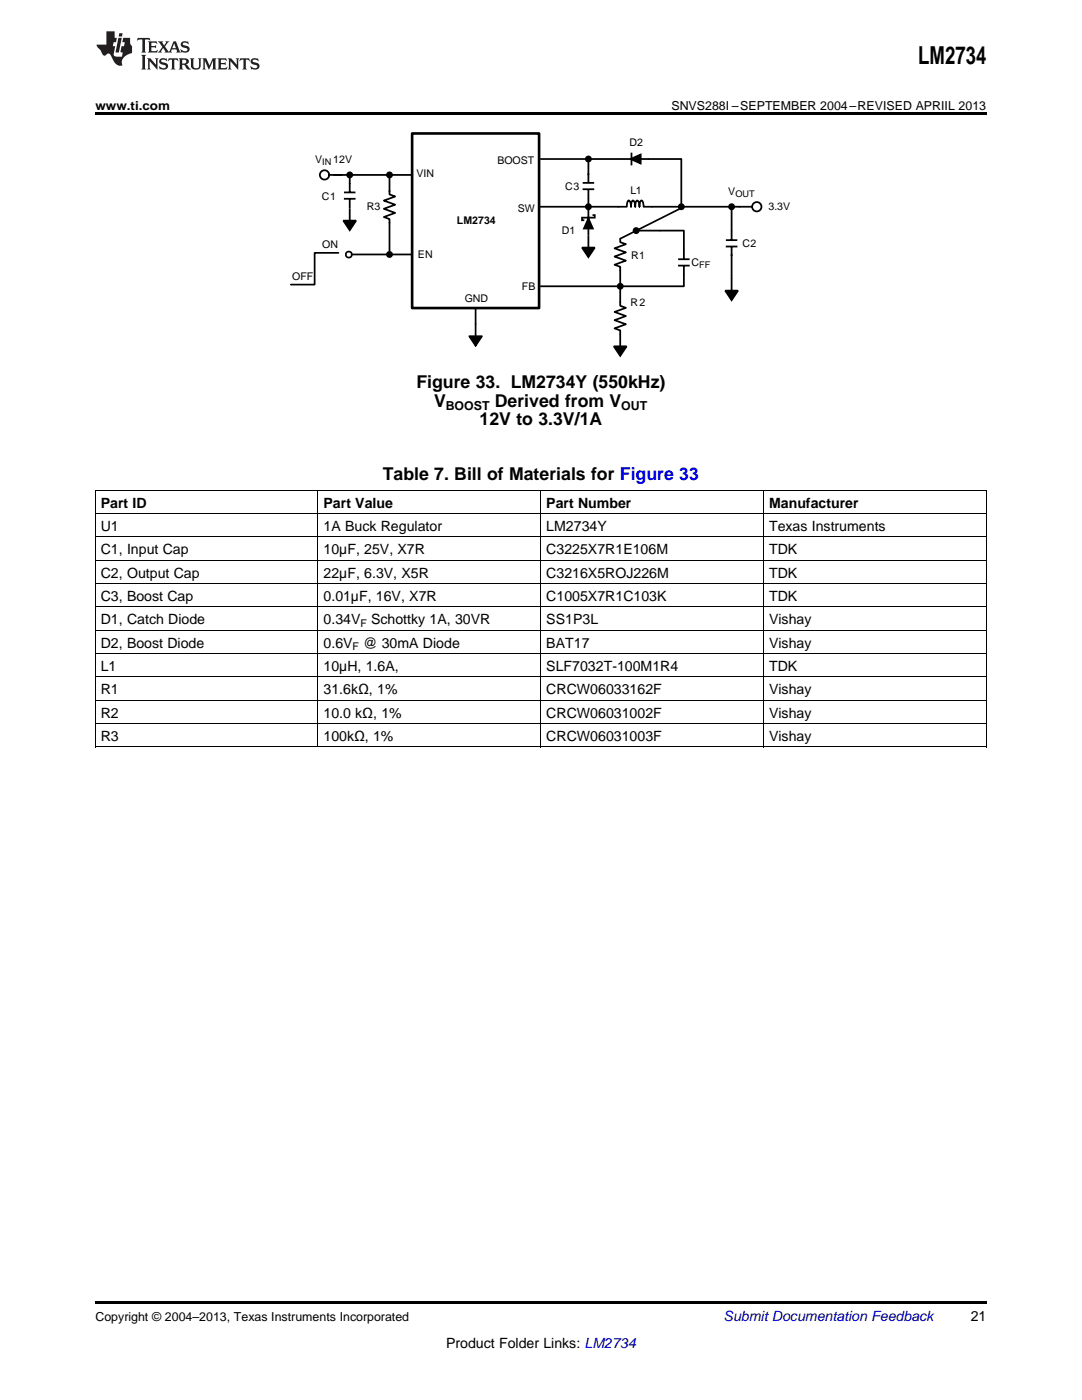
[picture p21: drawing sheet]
<svg xmlns="http://www.w3.org/2000/svg" width="216mm" height="279mm" viewBox="0 0 216 279" stroke-linecap="round" stroke-linejoin="round" font-family="sans-serif">
<defs><g id="words">
<text font-size="4.9" x="183.2" y="12.8">LM2734</text>
<g font-size="3.5">
<text x="83.1" y="77.4">Figure 33. LM2734Y (550kHz)</text>
<text x="86.6" y="81.1">V</text>
<text x="98.7" y="81.1">Derived from V</text>
<text x="95.7" y="84.8">12V to 3.3V/1A</text>
<text x="76.4" y="95.8">Table 7. Bill of Materials for Figure 33</text>
</g>
<g font-size="2.8">
<text x="20.1" y="101.3">Part ID</text>
<text x="64.6" y="101.3">Part Value</text>
<text x="109" y="101.3">Part Number</text>
<text x="153.5" y="101.3">Manufacturer</text>
<text x="20.1" y="105.9">U1</text>
<text x="64.6" y="105.9">1A Buck Regulator</text>
<text x="109" y="105.9">LM2734Y</text>
<text x="153.5" y="105.9">Texas Instruments</text>
<text x="20.1" y="110.6">C1, Input Cap</text>
<text x="64.6" y="110.6">10µF, 25V, X7R</text>
<text x="109" y="110.6">C3225X7R1E106M</text>
<text x="153.5" y="110.6">TDK</text>
<text x="20.1" y="115.3">C2, Output Cap</text>
<text x="20.1" y="119.9">C3, Boost Cap</text>
<text x="64.6" y="115.3">22µF, 6.3V, X5R</text>
<text x="64.6" y="119.9">0.01µF, 16V, X7R</text>
<text x="109" y="115.3">C3216X5ROJ226M</text>
<text x="109" y="119.9">C1005X7R1C103K</text>
<text x="153.5" y="115.3">TDK</text>
<text x="153.5" y="119.9">TDK</text>
<text x="20.1" y="124.6">D1, Catch Diode</text>
<text x="64.6" y="124.6">0.34V</text>
<text x="74" y="124.6">Schottky 1A, 30VR</text>
<text x="109" y="124.6">SS1P3L</text>
<text x="153.5" y="124.6">Vishay</text>
<text x="20.1" y="129.2">D2, Boost Diode</text>
<text x="64.6" y="129.2">0.6V</text>
<text x="72.5" y="129.2">@ 30mA Diode</text>
<text x="109" y="129.2">BAT17</text>
<text x="153.5" y="129.2">Vishay</text>
<text x="20.1" y="133.9">L1</text>
<text x="64.6" y="133.9">10µH, 1.6A,</text>
<text x="109" y="133.9">SLF7032T-100M1R4</text>
<text x="153.5" y="133.9">TDK</text>
<text x="20.1" y="138.5">R1</text>
<text x="20.1" y="143.2">R2</text>
<text x="64.6" y="138.5">31.6kΩ, 1%</text>
<text x="64.6" y="143.2">10.0 kΩ, 1%</text>
<text x="109" y="138.5">CRCW06033162F</text>
<text x="109" y="143.2">CRCW06031002F</text>
<text x="153.5" y="138.5">Vishay</text>
<text x="153.5" y="143.2">Vishay</text>
<text x="20.1" y="147.8">R3</text>
<text x="64.6" y="147.8">100kΩ, 1%</text>
<text x="109" y="147.8">CRCW06031003F</text>
<text x="153.5" y="147.8">Vishay</text>
<text x="193.7" y="263.6">21</text>
<text x="89" y="269">Product Folder Links: LM2734</text>
</g>
<text font-size="2.8" fill="#0000c8" x="144.4" y="263.6">Submit Documentation Feedback</text>
<g font-size="2.5">
<text x="19" y="21.9">www.ti.com</text>
<text x="134" y="21.9">SNVS288I –SEPTEMBER 2004–REVISED APRIIL 2013</text>
<text x="88.9" y="81.8">BOOST</text>
<text x="124" y="81.8">OUT</text>
<text x="19" y="263.6">Copyright © 2004–2013, Texas Instruments Incorporated</text>
</g>
<g font-size="2.1">
<text x="125.6" y="29.2">D2</text>
<text x="62.9" y="32.6">V</text>
<text x="66.5" y="32.6">12V</text>
<text x="83.1" y="35.2">VIN</text>
<text x="99.2" y="32.7">BOOST</text>
<text x="64.2" y="40">C1</text>
<text x="73.2" y="41.9">R3</text>
<text x="112.8" y="37.8">C3</text>
<text x="125.8" y="38.7">L1</text>
<text x="145.3" y="38.9">V</text>
<text x="153.3" y="41.9">3.3V</text>
<text x="91.2" y="44.7">LM2734</text>
<text x="103.3" y="42.3">SW</text>
<text x="112.1" y="46.7">D1</text>
<text x="64.3" y="49.5">ON</text>
<text x="83.4" y="51.6">EN</text>
<text x="125.9" y="51.6">R1</text>
<text x="138" y="53.1">C</text>
<text x="148.1" y="49.3">C2</text>
<text x="58.3" y="56">OFF</text>
<text x="104.1" y="57.9">FB</text>
<text x="92.7" y="60.3">GND</text>
<text x="125.8" y="61.1">R2</text>
<text x="71.9" y="125.1">F</text>
<text x="70.3" y="129.8">F</text>
</g>
<g font-size="1.8">
<text x="64.3" y="33">IN</text>
<text x="146.7" y="39.3">OUT</text>
<text x="139.5" y="53.5">FF</text>
</g>
</g></defs>
<path d="M19 149.1h.2zM107.8 149.1h.1zM152.3 149.1h.1zM196.7 149.1h.1zM19 259.7h177.8v.5h-177.8z" fill="#000"/>
<g fill="none" stroke="#000" stroke-width=".2">
<path d="M19 97.8h177.8M19.1 97.9v51.2M63.4 97.9v51.2M107.9 97.9v51.2M152.3 97.9v51.2M196.8 97.9v51.2M19 116.5h177.8M19 111.8h177.8M19 107.2h177.8M19 102.5h177.8M19 139.8h177.8M19 135.1h177.8"/>
<path d="M19 130.4h177.8M19 125.8h177.8M19 121.1h177.8M19 149.1h177.8M19 144.4h177.8"/>
</g>
<path d="M107.9 31.7h9.5M123.4 41.3h1.7v-.8a.33 .33 0 0 1 .3-.5 .33 .33 0 0 1 .4 .4l.1 .9 .1-.8a.33 .33 0 0 1 .3-.5 .33 .33 0 0 1 .3 .4l.2 .9v-.8a.33 .33 0 0 1 .3-.5 .33 .33 0 0 1 .4 .4l.1 .9 .1-.8a.32 .32 0 0 1 .2-.5 .32 .32 0 0 1 .4 .4l.1 .9h1.7M136.5 41.3l-12.7 6.3M93.6 67.1h2.6l-1.3 1.9zM94.9 61.5v5.6" fill="none" stroke="#000" stroke-width=".34"/>
<path d="M82.2 26.6h25.4v34.9h-25.4z" fill="none" stroke="#000" stroke-width=".53"/>
<path d="M93.6 67.1h2.6l-1.3 1.9z" fill="#000"/>
<g fill="#fff">
<circle cx="69.1" cy="31.3" r=".41"/>
<circle cx="69.6" cy="50.4" r=".42"/>
</g>
<g fill="none" stroke="#000" stroke-width=".34">
<path d="M67.5 50.5h-4.7v6.3h-4.8"/>
<circle cx="69.6" cy="50.8" r=".6"/>
</g>
<g fill="#000">
<path d="M125.8 31.7l2-.9v1.8zM68.5 44h2.6l-1.3 1.9zM116.1 49.4h2.6l-1.3 1.9zM117.4 43.6l.9 2h-1.8zM144.7 58h2.6l-1.3 1.9zM122.5 69.1h2.5l-1.2 1.9z"/>
<circle cx="69.8" cy="34.9" r=".51"/>
<circle cx="77.7" cy="34.9" r=".51"/>
<circle cx="117.4" cy="31.7" r=".51"/>
<circle cx="77.7" cy="50.8" r=".51"/>
<circle cx="117.4" cy="41.3" r=".51"/>
<circle cx="123.8" cy="57.1" r=".51"/>
<circle cx="126.9" cy="46" r=".51"/>
<circle cx="136" cy="41.3" r=".51"/>
<circle cx="146" cy="41.3" r=".51"/>
</g>
<g fill="none" stroke="#000" stroke-width=".35">
<path d="M65.7 34.9h16.5M68.6 39.7h2.3M68.6 38.4h2.3M69.8 34.9v3.5M69.8 39.8v4.3M77.7 38.1v.7l1.1 .4-2.2 .8 2.2 .9-2.2 .8 2.2 .8-2.2 .8 1.1 .4v7.1M77.7 34.9v3.3M116.2 37.8h2.4M116.3 36.5h2.3M117.4 34.9v-3.2h18.5v9.6M117.4 34.6v1.9M117.4 37.9v2.9"/>
<path d="M125.8 31.7l2-.9v1.8zM126 30.5v2.5M68.5 44h2.6l-1.3 1.9zM70.4 50.8h11.8M107.6 41.3h15.8M107.9 57.1h15.9M116.1 49.4h2.6l-1.3 1.9zM117.4 43.6l.9 2h-1.8zM117.4 41.3v8.1M118.2 42.9h.5v.5h-2.6v.5h.5M123.8 47.6v.7l1.1 .4-2.3 .9 2.3 .8-2.3 .8 2.3 .8-2.3 .8 1.2 .4v7.8l1.1 .4-2.3 .9 2.3 .8-2.3 .8 2.3 .8-2.3 .8 1.2 .4v3.2M126.9 46h9.6v5.7"/>
<path d="M130.1 41.3h20M135.3 53h2.3M135.3 51.7h2.3M136.5 53.1v4h-12.2M144.7 58h2.6l-1.3 1.9zM144.8 49.2h2.3M144.8 47.9h2.3M146 41.3v6.6M146 49.3v8.7M122.5 69.1h2.5l-1.2 1.9z"/>
<circle cx="64.8" cy="34.9" r=".93"/>
<circle cx="69.8" cy="34.9" r=".51"/>
<circle cx="77.7" cy="34.9" r=".51"/>
<circle cx="117.4" cy="31.7" r=".51"/>
<circle cx="77.7" cy="50.8" r=".51"/>
<circle cx="117.4" cy="41.3" r=".51"/>
<circle cx="123.8" cy="57.1" r=".51"/>
<circle cx="126.9" cy="46" r=".51"/>
<circle cx="136" cy="41.3" r=".51"/>
<circle cx="146" cy="41.3" r=".51"/>
<circle cx="151" cy="41.3" r=".93"/>
</g>
<path d="M19 22.5h177.8v.5h-177.8z" fill="#000"/>
<g fill="#231f20">
<path d="M27.5 7.6l-.1 .5 .4-.2h.6v.1v2.1l-.2 .4h1l-.3-.4v-2.1l.1-.1h.5l.5 .2-.2-.5zM29.5 8.3l.2 .3v1.5l-.2 .4h1.8l.2-.6a1.04 1.04 0 0 1-1.3 .2v-.7h.6l.3 .2v-.6l-.3 .2h-.6v-.6l.8-.1 .4 .3-.2-.5zM31.5 8.3l.9 1.1-.9 1.1h.8l-.2-.2 .5-.7 .4 .7-.2 .2h1.5l-.1-.2 .1-.4h.9l.1 .4-.2 .2h1l-.3-.3-.7-1.9h-.5l-.9 2-.8-1 .9-1h-.8l.1 .3-.3 .5-.4-.6 .2-.2zM34.7 8.6l.4 1h-.7zM36.3 8.4a.63 .63 0 0 0-.2 .7 .63 .63 0 0 0 .6 .4l.6 .2 .1 .2a.75 .75 0 0 1-.7 .4 .75 .75 0 0 1-.6-.5l.1 .7 .1-.1a1.11 1.11 0 0 0 1.5-.6 1.13 1.13 0 0 0-1.2-.8l-.1-.4a1.04 1.04 0 0 1 1.2 .2l-.2-.5-.1 .1-.5-.2zM28.2 10.9l.2 .4v2.2l-.2 .4h1l-.3-.4v-2.2l.3-.4zM29.3 11.6l.3 .4v1.5l-.3 .4h.8l-.2-.4v-1.3l1.5 1.7v-1.9l.2-.4h-.7l.2 .4v.9l-1.1-1.3zM32 11.8a.62 .62 0 0 0-.2 .7 .62 .62 0 0 0 .6 .4l.6 .1 .1 .3a.76 .76 0 0 1-.7 .3 .76 .76 0 0 1-.6-.4l.1 .7 .1-.1a1.11 1.11 0 0 0 1.5-.6 1.13 1.13 0 0 0-1.2-.8l-.1-.4a1.04 1.04 0 0 1 1.2 .2l-.2-.6-.1 .1-.5-.1zM33.7 11.6l-.2 .6a.61 .61 0 0 1 .8-.3v1.6l-.2 .4h.9l-.2-.4v-1.6a.63 .63 0 0 1 .8 .3l-.2-.6zM35.6 11.6l.3 .4v1.5l-.3 .4h1l-.2-.2v-.8l.5 .2a.76 .76 0 0 0 1.2 .7l-1-1a.58 .58 0 0 0 .6-.5 .58 .58 0 0 0-.5-.6zM36.4 11.9h.1a.45 .45 0 0 1 .5 .1 .45 .45 0 0 1 .1 .5l-.7 .2zM37.9 11.6l.2 .2a2.17 2.17 0 0 0 .3 1.9 .99 .99 0 0 0 1.6-.6v-1.1l.2-.4h-.7l.2 .2a1.92 1.92 0 0 1-.2 1.8 .6 .6 0 0 1-.9-.5v-1.1l.2-.4zM40.4 11.6l.2 .4v1.5l-.2 .4h.7l-.2-.4v-1.4l.8 1.8 .8-1.8v1.4l-.2 .4h.9l-.2-.4v-1.5l.2-.4h-.8l-.6 1.5-.6-1.5zM43.4 11.6l.2 .4v1.5l-.2 .4h1.8l.2-.6a1.04 1.04 0 0 1-1.3 .1v-.6h.5l.4 .2v-.6l-.4 .2h-.5v-.7h.8l.3 .3-.1-.6zM45.5 11.6l.2 .4v1.5l-.2 .4h.7l-.2-.4v-1.3l1.5 1.7v-1.9l.2-.4h-.7l.2 .4v.9l-1.1-1.3zM47.9 11.6l-.1 .6a.61 .61 0 0 1 .8-.3v1.6l-.3 .4h1l-.3-.4 .1-1.6a.63 .63 0 0 1 .7 .3l-.1-.6zM50.2 11.8a.62 .62 0 0 0-.2 .7 .62 .62 0 0 0 .6 .4l.6 .1 .2 .3a.76 .76 0 0 1-.8 .3 .76 .76 0 0 1-.6-.4l.1 .7 .2-.1a1.11 1.11 0 0 0 1.5-.6 1.13 1.13 0 0 0-1.3-.8l-.1-.4a1.04 1.04 0 0 1 1.2 .2l-.1-.6-.2 .1-.5-.1z"/>
<path d="M21.2 6.3v2.6h-1.9l.1 .4 .7 .9a.91 .91 0 0 0 1 .8 .56 .56 0 0 1 .5-.3 .56 .56 0 0 1 .5 .3l.4 .8a1.53 1.53 0 0 0 1.9 1.2 1.54 1.54 0 0 1 1-2.1l.9-.3v-1.4a1.52 1.52 0 0 1-.3-1.6h-1.4l-.2 .8h.5l-.2 .8h-.4l-.2 1v.2l.4 .1-.2 .8a1.93 1.93 0 0 1-1.6-.3l.3-1.8h-.5l.2-.8h.4l.2-.8h-.4v-1.3zM23.6 7.6l-.6 2.9h.7l.6-2.9zM23.8 6.6l-.1 .7h.6l.2-.7z"/>
</g>
<use href="#words"/>
</svg>
